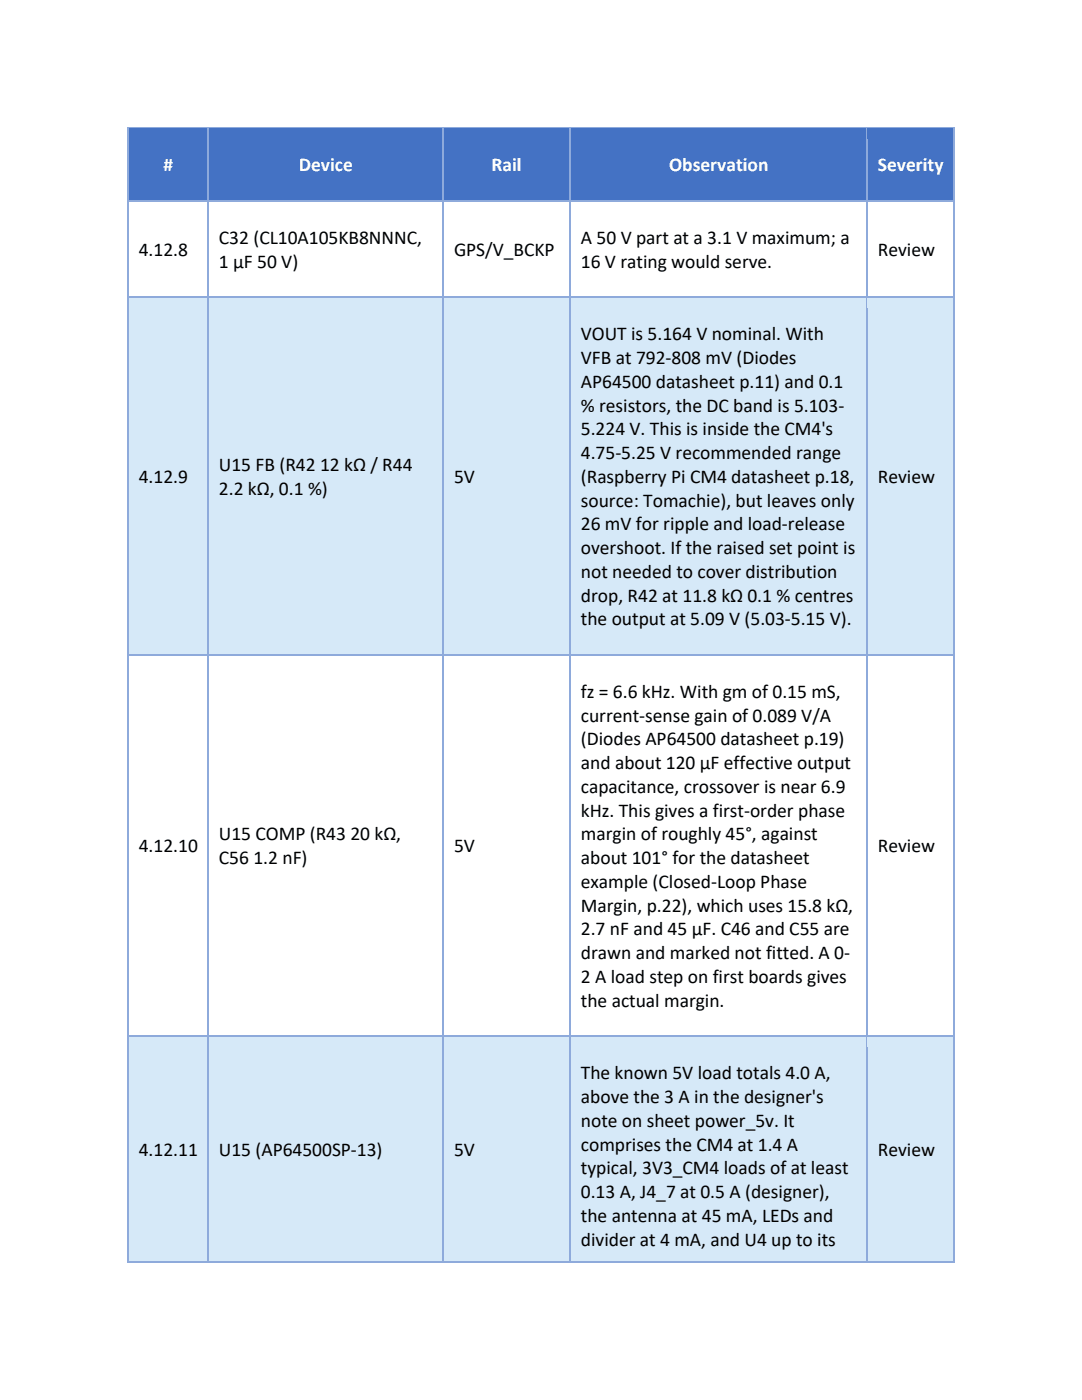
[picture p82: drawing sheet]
<svg xmlns="http://www.w3.org/2000/svg" width="216mm" height="279mm" viewBox="0 0 216 279" stroke-linecap="round" stroke-linejoin="round" font-family="sans-serif">
<defs><g id="words">
<g font-size="3.9" fill="#fff">
<text x="32.6" y="34.1">#</text>
<text x="59.6" y="34.1">Device</text>
<text x="98.1" y="34.1">Rail</text>
<text x="133.5" y="34.1">Observation</text>
<text x="175.2" y="34.1">Severity</text>
</g>
<g font-size="3.9">
<text x="27.7" y="51.1">4.12.8</text>
<text x="43.7" y="48.7">C32 (CL10A105KB8NNNC,</text>
<text x="43.7" y="53.4">1 µF 50 V)</text>
<text x="90.6" y="51.1">GPS/V_BCKP</text>
<text x="115.9" y="48.7">A 50 V part at a 3.1 V maximum; a</text>
<text x="115.9" y="53.4">16 V rating would serve.</text>
<text x="175.2" y="51.1">Review</text>
<text x="115.9" y="67.9">VOUT is 5.164 V nominal. With</text>
<text x="115.9" y="72.6">VFB at 792-808 mV (Diodes</text>
<text x="115.9" y="77.4">AP64500 datasheet p.11) and 0.1</text>
<text x="115.9" y="82.1">% resistors, the DC band is 5.103-</text>
<text x="115.9" y="86.9">5.224 V. This is inside the CM4's</text>
<text x="43.7" y="94">U15 FB (R42 12 kΩ / R44</text>
<text x="115.9" y="91.6">4.75-5.25 V recommended range</text>
<text x="27.7" y="96.4">4.12.9</text>
<text x="43.7" y="98.7">2.2 kΩ, 0.1 %)</text>
<text x="90.6" y="96.4">5V</text>
<text x="115.9" y="96.4">(Raspberry Pi CM4 datasheet p.18,</text>
<text x="115.9" y="101.1">source: Tomachie), but leaves only</text>
<text x="175.2" y="96.4">Review</text>
<text x="115.9" y="105.8">26 mV for ripple and load-release</text>
<text x="115.9" y="110.6">overshoot. If the raised set point is</text>
<text x="115.9" y="115.3">not needed to cover distribution</text>
<text x="115.9" y="120.1">drop, R42 at 11.8 kΩ 0.1 % centres</text>
<text x="115.9" y="124.8">the output at 5.09 V (5.03-5.15 V).</text>
<text x="115.9" y="139.3">fz = 6.6 kHz. With gm of 0.15 mS,</text>
<text x="115.9" y="144">current-sense gain of 0.089 V/A</text>
<text x="115.9" y="148.8">(Diodes AP64500 datasheet p.19)</text>
<text x="115.9" y="153.5">and about 120 µF effective output</text>
<text x="115.9" y="158.2">capacitance, crossover is near 6.9</text>
<text x="43.7" y="167.7">U15 COMP (R43 20 kΩ,</text>
<text x="115.9" y="163">kHz. This gives a first-order phase</text>
<text x="115.9" y="167.7">margin of roughly 45°, against</text>
<text x="27.7" y="170.1">4.12.10</text>
<text x="43.7" y="172.5">C56 1.2 nF)</text>
<text x="90.6" y="170.1">5V</text>
<text x="115.9" y="172.5">about 101° for the datasheet</text>
<text x="175.2" y="170.1">Review</text>
<text x="115.9" y="177.2">example (Closed-Loop Phase</text>
<text x="115.9" y="181.9">Margin, p.22), which uses 15.8 kΩ,</text>
<text x="115.9" y="186.7">2.7 nF and 45 µF. C46 and C55 are</text>
<text x="115.9" y="191.4">drawn and marked not fitted. A 0-</text>
<text x="115.9" y="196.2">2 A load step on first boards gives</text>
<text x="115.9" y="200.9">the actual margin.</text>
<text x="115.9" y="215.4">The known 5V load totals 4.0 A,</text>
<text x="115.9" y="220.1">above the 3 A in the designer's</text>
<text x="115.9" y="224.9">note on sheet power_5v. It</text>
<text x="27.7" y="230.6">4.12.11</text>
<text x="43.7" y="230.6">U15 (AP64500SP-13)</text>
<text x="90.6" y="230.6">5V</text>
<text x="115.9" y="229.6">comprises the CM4 at 1.4 A</text>
<text x="175.2" y="230.6">Review</text>
<text x="115.9" y="234.4">typical, 3V3_CM4 loads of at least</text>
<text x="115.9" y="239.1">0.13 A, J4_7 at 0.5 A (designer),</text>
<text x="115.9" y="243.8">the antenna at 45 mA, LEDs and</text>
<text x="115.9" y="248.6">divider at 4 mA, and U4 up to its</text>
</g>
</g></defs>
<g fill="#4472c4">
<path d="M25.7 25.7h15.8v14.3h-15.8z"/>
<path d="M27.7 27.8h11.8v10h-11.8z"/>
<path d="M41.7 25.7h46.7v14.3h-46.7z"/>
<path d="M43.7 27.8h42.7v10h-42.7z"/>
<path d="M88.6 25.7h25v14.3h-25z"/>
<path d="M90.6 27.8h21.1v10h-21.1z"/>
<path d="M113.9 25.7h59v14.3h-59z"/>
<path d="M115.9 27.8h55v10h-55z"/>
<path d="M173.1 25.7h17.1v14.3h-17.1z"/>
<path d="M175.2 27.8h13v10h-13z"/>
</g>
<path d="M25.5 25.4v2.4" fill="none" stroke="#8eaadb" stroke-width=".25"/>
<path d="M25.4 25.4h.3v.3h-.3z" fill="#8eaadb"/>
<path d="M25.7 25.5h15.7" fill="none" stroke="#8eaadb" stroke-width=".25"/>
<path d="M25.7 25.7h15.7v2.1h-15.7z" fill="#4472c4"/>
<path d="M41.5 25.7v2.1" fill="none" stroke="#8eaadb" stroke-width=".25"/>
<path d="M41.4 25.4h.3v.3h-.3z" fill="#8eaadb"/>
<path d="M41.7 25.5h46.6" fill="none" stroke="#8eaadb" stroke-width=".25"/>
<path d="M41.7 25.7h46.6v2.1h-46.6z" fill="#4472c4"/>
<path d="M88.4 25.7v2.1" fill="none" stroke="#8eaadb" stroke-width=".25"/>
<path d="M88.3 25.4h.3v.3h-.3z" fill="#8eaadb"/>
<path d="M88.6 25.5h25" fill="none" stroke="#8eaadb" stroke-width=".25"/>
<path d="M88.6 25.7h25v2.1h-25z" fill="#4472c4"/>
<path d="M113.7 25.7v2.1" fill="none" stroke="#8eaadb" stroke-width=".25"/>
<path d="M113.6 25.4h.3v.3h-.3z" fill="#8eaadb"/>
<path d="M113.9 25.5h59" fill="none" stroke="#8eaadb" stroke-width=".25"/>
<path d="M113.9 25.7h59v2.1h-59z" fill="#4472c4"/>
<path d="M173 25.7v2.1" fill="none" stroke="#8eaadb" stroke-width=".25"/>
<path d="M172.9 25.4h.2v.3h-.2z" fill="#8eaadb"/>
<path d="M173.1 25.5h17.1" fill="none" stroke="#8eaadb" stroke-width=".25"/>
<path d="M173.1 25.7h17.1v2.1h-17.1z" fill="#4472c4"/>
<path d="M190.3 25.4v2.4" fill="none" stroke="#8eaadb" stroke-width=".25"/>
<path d="M190.2 25.4h.2v.3h-.2z" fill="#8eaadb"/>
<path d="M25.6 37.8h16v2.2h-16z" fill="#4472c4"/>
<path d="M25.5 27.8v12.2" fill="none" stroke="#8eaadb" stroke-width=".25"/>
<path d="M41.6 37.8h46.9v2.2h-46.9z" fill="#4472c4"/>
<path d="M41.5 27.8v12.2" fill="none" stroke="#8eaadb" stroke-width=".25"/>
<path d="M88.5 37.8h25.3v2.2h-25.3z" fill="#4472c4"/>
<path d="M88.4 27.8v12.2" fill="none" stroke="#8eaadb" stroke-width=".25"/>
<path d="M113.8 37.8h59.3v2.2h-59.3z" fill="#4472c4"/>
<path d="M113.7 27.8v12.2" fill="none" stroke="#8eaadb" stroke-width=".25"/>
<path d="M173.1 37.8h17.2v2.2h-17.2z" fill="#4472c4"/>
<path d="M25.5 40v19.2M41.5 40v19.2M88.4 40v19.2M113.7 40v19.2M173 27.8v31.4M190.3 27.8v31.4M25.7 40.1h15.7M41.7 40.1h46.6M88.6 40.1h25M113.9 40.1h59M173.1 40.1h17.1" fill="none" stroke="#8eaadb" stroke-width=".25"/>
<g fill="#d6e9f8">
<path d="M25.7 59.4h15.8v71.2h-15.8z"/>
<path d="M27.7 90h11.8v10h-11.8z"/>
<path d="M41.7 59.4h46.7v71.2h-46.7z"/>
<path d="M43.7 87.6h42.7v7.4h-42.7z"/>
<path d="M43.7 95h42.7v7.4h-42.7z"/>
<path d="M88.6 59.4h25v71.2h-25z"/>
<path d="M90.6 90h21.1v10h-21.1z"/>
<path d="M113.9 59.4h59v71.2h-59z"/>
<path d="M115.9 61.6h55v7.3h-55z"/>
<path d="M115.9 68.9h55v4.8h-55z"/>
<path d="M115.9 73.7h55v4.7h-55z"/>
<path d="M115.9 78.4h55v4.7h-55z"/>
<path d="M115.9 83.1h55v4.8h-55z"/>
<path d="M115.9 87.9h55v4.7h-55z"/>
<path d="M115.9 92.6h55v4.8h-55z"/>
<path d="M115.9 97.4h55v4.7h-55z"/>
<path d="M115.9 102.1h55v4.7h-55z"/>
<path d="M115.9 106.8h55v4.8h-55z"/>
<path d="M115.9 111.6h55v4.7h-55z"/>
<path d="M115.9 116.3h55v4.8h-55z"/>
<path d="M115.9 121.1h55v7.3h-55z"/>
<path d="M173.1 59.4h17.1v71.2h-17.1z"/>
<path d="M175.2 90h13v10h-13z"/>
</g>
<path d="M25.5 59.2v2.4M25.7 59.3h15.7" fill="none" stroke="#8eaadb" stroke-width=".25"/>
<path d="M25.7 59.4h15.7v2.2h-15.7z" fill="#d6e9f8"/>
<path d="M41.5 59.2v2.4M41.7 59.3h46.6" fill="none" stroke="#8eaadb" stroke-width=".25"/>
<path d="M41.7 59.4h46.6v2.2h-46.6z" fill="#d6e9f8"/>
<path d="M88.4 59.2v2.4M88.6 59.3h25" fill="none" stroke="#8eaadb" stroke-width=".25"/>
<path d="M88.6 59.4h25v2.2h-25z" fill="#d6e9f8"/>
<path d="M113.7 59.2v2.4M113.9 59.3h59" fill="none" stroke="#8eaadb" stroke-width=".25"/>
<path d="M113.9 59.4h59v2.2h-59z" fill="#d6e9f8"/>
<path d="M173 59.2v2.4M173.1 59.3h17.1" fill="none" stroke="#8eaadb" stroke-width=".25"/>
<path d="M173.1 59.4h17.1v2.2h-17.1z" fill="#d6e9f8"/>
<path d="M190.3 59.2v2.4" fill="none" stroke="#8eaadb" stroke-width=".25"/>
<path d="M25.6 128.4h16v2.2h-16z" fill="#d6e9f8"/>
<path d="M25.5 61.6v69" fill="none" stroke="#8eaadb" stroke-width=".25"/>
<path d="M41.6 128.4h46.9v2.2h-46.9z" fill="#d6e9f8"/>
<path d="M41.5 61.6v69" fill="none" stroke="#8eaadb" stroke-width=".25"/>
<path d="M88.5 128.4h25.3v2.2h-25.3z" fill="#d6e9f8"/>
<path d="M88.4 61.6v69" fill="none" stroke="#8eaadb" stroke-width=".25"/>
<path d="M113.8 128.4h59.3v2.2h-59.3z" fill="#d6e9f8"/>
<path d="M113.7 61.6v69" fill="none" stroke="#8eaadb" stroke-width=".25"/>
<path d="M173.1 128.4h17.2v2.2h-17.2z" fill="#d6e9f8"/>
<path d="M173 61.6v145.1M190.3 61.6v145.1M25.5 130.6v76.1M25.7 130.7h15.7M41.5 130.6v76.1M41.7 130.7h46.6M88.4 130.6v76.1M88.6 130.7h25M113.7 130.6v76.1M113.9 130.7h59M173.1 130.7h17.1" fill="none" stroke="#8eaadb" stroke-width=".25"/>
<g fill="#d6e9f8">
<path d="M25.7 206.9h15.8v44.8h-15.8z"/>
<path d="M27.7 224.3h11.8v10.1h-11.8z"/>
<path d="M41.7 206.9h46.7v44.8h-46.7z"/>
<path d="M43.7 224.3h42.7v10.1h-42.7z"/>
<path d="M88.6 206.9h25v44.8h-25z"/>
<path d="M90.6 224.3h21.1v10.1h-21.1z"/>
<path d="M113.9 206.9h59v44.8h-59z"/>
<path d="M115.9 209h55v7.4h-55z"/>
<path d="M115.9 216.4h55v4.7h-55z"/>
<path d="M115.9 221.1h55v4.8h-55z"/>
<path d="M115.9 225.9h55v4.7h-55z"/>
<path d="M115.9 230.6h55v4.8h-55z"/>
<path d="M115.9 235.4h55v4.7h-55z"/>
<path d="M115.9 240.1h55v4.8h-55z"/>
<path d="M115.9 244.9h55v4.7h-55z"/>
<path d="M173.1 206.9h17.1v44.8h-17.1z"/>
<path d="M175.2 224.3h13v10.1h-13z"/>
</g>
<path d="M25.5 206.7v2.3M25.7 206.8h15.7" fill="none" stroke="#8eaadb" stroke-width=".25"/>
<path d="M25.7 206.9h15.7v2.1h-15.7z" fill="#d6e9f8"/>
<path d="M41.5 206.7v2.3M41.7 206.8h46.6" fill="none" stroke="#8eaadb" stroke-width=".25"/>
<path d="M41.7 206.9h46.6v2.1h-46.6z" fill="#d6e9f8"/>
<path d="M88.4 206.7v2.3M88.6 206.8h25" fill="none" stroke="#8eaadb" stroke-width=".25"/>
<path d="M88.6 206.9h25v2.1h-25z" fill="#d6e9f8"/>
<path d="M113.7 206.7v2.3M113.9 206.8h59" fill="none" stroke="#8eaadb" stroke-width=".25"/>
<path d="M113.9 206.9h59v2.1h-59z" fill="#d6e9f8"/>
<path d="M173 206.7v2.3M173.1 206.8h17.1" fill="none" stroke="#8eaadb" stroke-width=".25"/>
<path d="M173.1 206.9h17.1v2.1h-17.1z" fill="#d6e9f8"/>
<path d="M190.3 206.7v2.3" fill="none" stroke="#8eaadb" stroke-width=".25"/>
<path d="M25.6 249.6h16v2.1h-16z" fill="#d6e9f8"/>
<path d="M25.5 209v42.7" fill="none" stroke="#8eaadb" stroke-width=".25"/>
<path d="M25.4 251.7h.3v.3h-.3z" fill="#8eaadb"/>
<path d="M25.7 251.8h15.7" fill="none" stroke="#8eaadb" stroke-width=".25"/>
<path d="M41.6 249.6h46.9v2.1h-46.9z" fill="#d6e9f8"/>
<path d="M41.5 209v42.7" fill="none" stroke="#8eaadb" stroke-width=".25"/>
<path d="M41.4 251.7h.3v.3h-.3z" fill="#8eaadb"/>
<path d="M41.7 251.8h46.6" fill="none" stroke="#8eaadb" stroke-width=".25"/>
<path d="M88.5 249.6h25.3v2.1h-25.3z" fill="#d6e9f8"/>
<path d="M88.4 209v42.7" fill="none" stroke="#8eaadb" stroke-width=".25"/>
<path d="M88.3 251.7h.3v.3h-.3z" fill="#8eaadb"/>
<path d="M88.6 251.8h25" fill="none" stroke="#8eaadb" stroke-width=".25"/>
<path d="M113.8 249.6h59.3v2.1h-59.3z" fill="#d6e9f8"/>
<path d="M113.7 209v42.7" fill="none" stroke="#8eaadb" stroke-width=".25"/>
<path d="M113.6 251.7h.3v.3h-.3z" fill="#8eaadb"/>
<path d="M113.9 251.8h59" fill="none" stroke="#8eaadb" stroke-width=".25"/>
<path d="M173.1 249.6h17.2v2.1h-17.2z" fill="#d6e9f8"/>
<path d="M173 209v42.7" fill="none" stroke="#8eaadb" stroke-width=".25"/>
<path d="M172.9 251.7h.2v.3h-.2z" fill="#8eaadb"/>
<path d="M190.3 209v42.7M173.1 251.8h17.1" fill="none" stroke="#8eaadb" stroke-width=".25"/>
<path d="M190.2 251.7h.2v.3h-.2z" fill="#8eaadb"/>
<use href="#words"/>
</svg>
